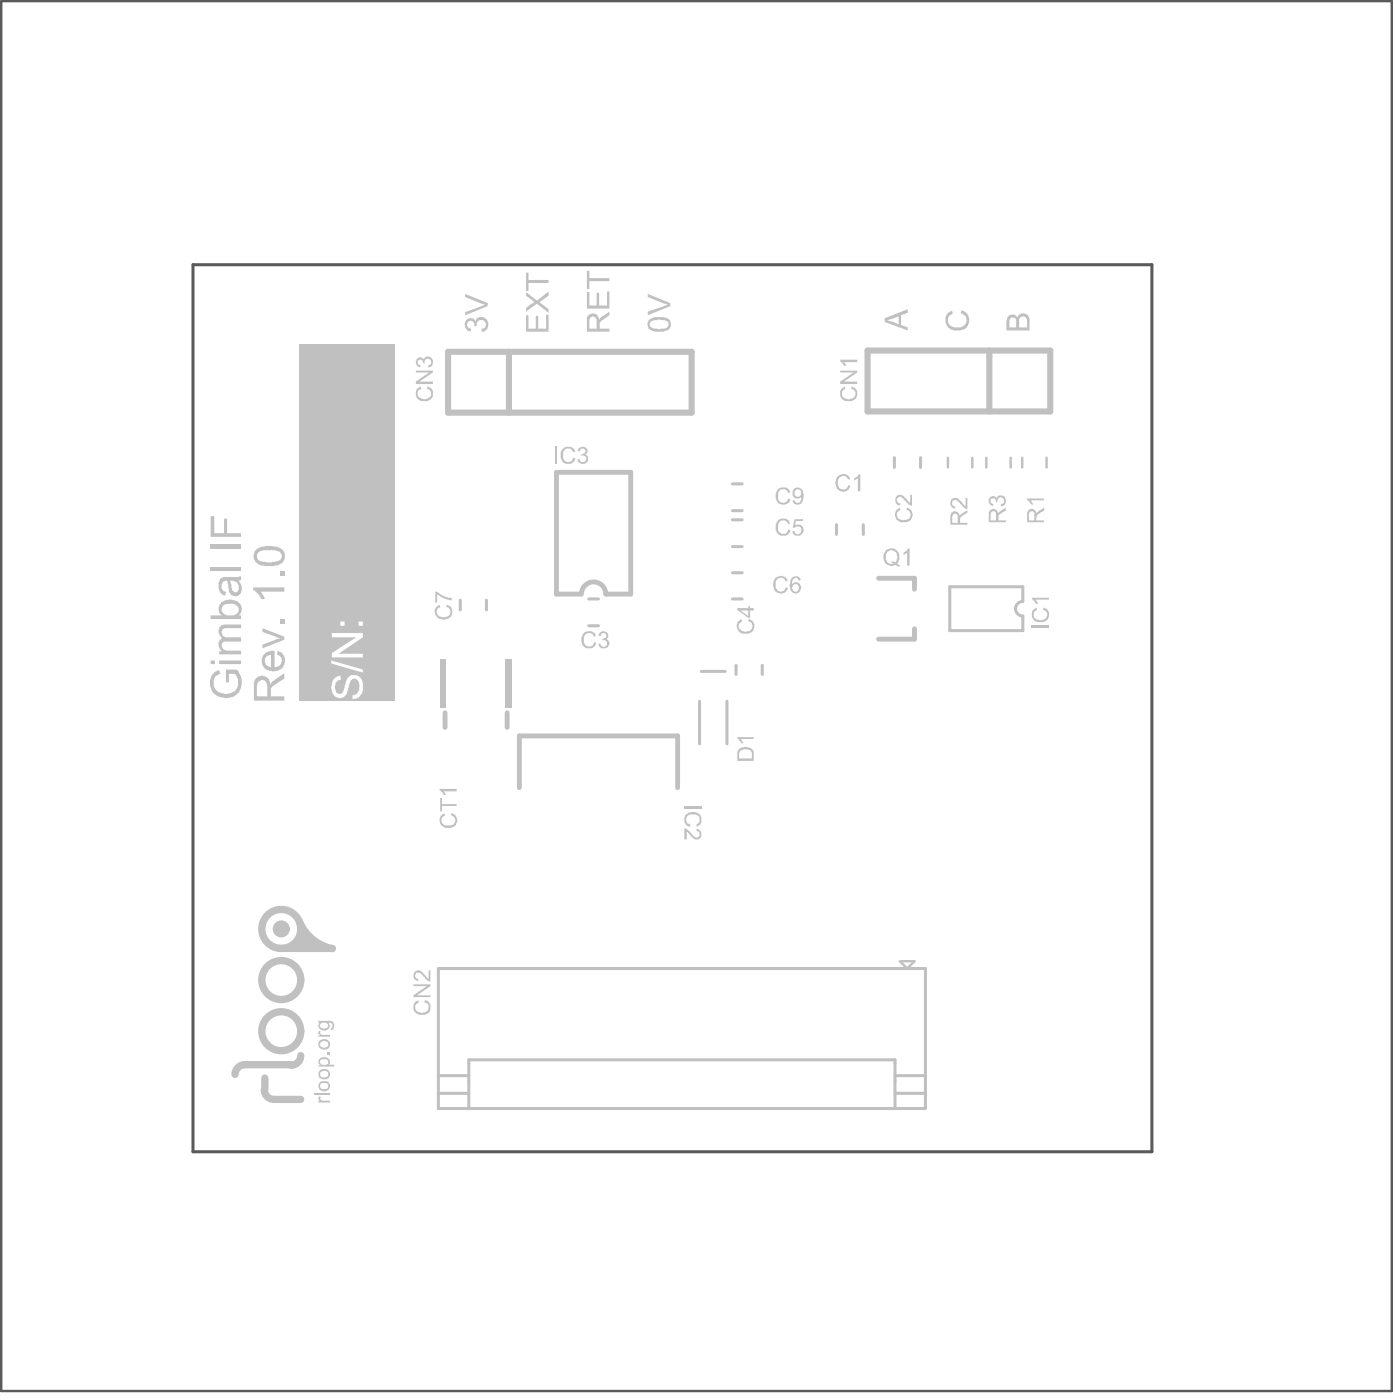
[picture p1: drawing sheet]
<svg xmlns="http://www.w3.org/2000/svg" width="97mm" height="97mm" viewBox="0 0 97 97" stroke-linecap="round" stroke-linejoin="round" font-family="sans-serif">
<path d="M13.4 18.3h66.4v61.5h-66.4z" fill="none" stroke="#5a5a5a" stroke-width=".21"/>
<path d="M.1 .1h96.3v96.3h-96.3z" fill="none" stroke="#5a5a5a" stroke-width=".17"/>
<path d="M17 73.8h3.2M18.4 74.7v.8M19 76.2h1.8M19.4 65.7h3.6M19.5 64.2v.4M21.1 64.9l.5 .6h.2l-.2-.2h-.8" fill="none" stroke="#c0c0c0" stroke-width=".51"/>
<g fill="none" stroke="#c0c0c0" stroke-width=".21">
<path d="M50.8 39.7h.6M50.8 37.9h.6M50.8 33.5h.6M50.8 35.4h.6M50.8 36h.6M58 36.4v.6M59.8 36.4v.6M62 31.7v.7M63.8 31.7v.7M31.9 41.6v.7M33.7 41.6v.7M40.8 41.5h.7"/>
<path d="M40.8 43.4h.7M48.5 48.6v2.9M48.6 46.5h1.6M50.4 48.6v2.9M50.8 41.5h.6M51 46.1v.6M52.8 46.1v.6M70.9 41.7v-1h-5.1v3h5.1v-1M30.4 67.1h33.7v9.7h-33.7zM30.4 75.8h2.1M30.4 74.5h2.1M32.5 76.8v-3.4h29.5v3.4"/>
<path d="M62 75.8h2.1M62 74.5h2.1"/>
</g>
<path d="M31 24.4h16.9v4.2h-16.9zM35.3 24.4v4.2M60.1 24.3h12.7v4.2h-12.7zM68.6 24.3v4.2M35.3 45.7v3.4" fill="none" stroke="#c0c0c0" stroke-width=".42"/>
<path d="M30.8 49.4v1M35.1 49.4v1M36 54.6v-3.6h11v3.6M40.2 41.2h-1.6v-8.5h5.1v8.5h-1.7M60.9 40.1h2.5v.7M63.4 43.6v.7h-2.5" fill="none" stroke="#c0c0c0" stroke-width=".34"/>
<path d="M65.7 31.7v.7M67.4 31.7v.7M68.3 31.7v.7M70 31.7v.7M70.8 31.7v.7M72.5 31.7v.7M62.4 66.6l.5 .5 .5-.5h-.9" fill="none" stroke="#c0c0c0" stroke-width=".17"/>
<path d="M30.7 45.7v3.4" fill="none" stroke="#c0c0c0" stroke-width=".38"/>
<g fill="#c0c0c0">
<path d="M38.5 31h.1v1.1h-.1z"/>
<path d="M39 31.1a.52 .52 0 0 1 .9 .2h-.2a.38 .38 0 0 0-.5-.2 .38 .38 0 0 0-.2 .6 .36 .36 0 0 0 .4 .3 .36 .36 0 0 0 .3-.3l.2 .1a.53 .53 0 0 1-.7 .3 .53 .53 0 0 1-.3-.7z"/>
<path d="M40.1 31.1a.32 .32 0 0 1 .5-.1 .32 .32 0 0 1-.1 .5 .36 .36 0 0 1 .1 .6 .36 .36 0 0 1-.6-.2l.2-.1a.22 .22 0 0 0 .2 .2 .22 .22 0 0 0 .2-.3 .22 .22 0 0 0-.3-.1v-.1a.2 .2 0 0 0 .2-.2 .2 .2 0 0 0-.1-.2 .2 .2 0 0 0-.2 .2h-.2z"/>
<path d="M62.1 35.3l.3-.1v.1a.38 .38 0 0 0-.2 .6 .38 .38 0 0 0 .5 .1 .34 .34 0 0 0 .4-.3 .34 .34 0 0 0-.3-.4l.1-.1a.55 .55 0 0 1 .3 .7 .55 .55 0 0 1-.8 .3 .56 .56 0 0 1-.3-.9z"/>
<path d="M62.1 34.4a.53 .53 0 0 1 .8 .3l.2 .1v-.5h.1v.8l-.3-.2a.72 .72 0 0 0-.6-.5 .24 .24 0 0 0-.2 .3 .24 .24 0 0 0 .3 .2v.1a.38 .38 0 0 1-.3-.6z"/>
<path d="M22.1 76h.1v.2l.7 .1v.1h-.8v-.1h.1l-.1-.1z"/>
<path d="M21.8 75.8h1.1v.1h-1.1z"/>
<path d="M22.7 72.9h.2v.2h-.2z"/>
<path d="M22.1 71.4l.1 .1v.1l.1 .1h.6v.1h-.8l.1-.1a.17 .17 0 0 1-.2-.1 .17 .17 0 0 1 .1-.2z"/>
<path d="M28.8 69.4l.2-.1v.2a.38 .38 0 0 0-.2 .5 .38 .38 0 0 0 .6 .2 .34 .34 0 0 0 .3-.4 .34 .34 0 0 0-.3-.3v-.2a.54 .54 0 0 1 .4 .7 .54 .54 0 0 1-.7 .3 .52 .52 0 0 1-.5-.4 .52 .52 0 0 1 .2-.5z"/>
<path d="M28.6 68.2h1.2v.1l-.9 .7h.9v.1h-1.2v-.1l1-.7h-1z"/>
<path d="M28.7 67.3a.58 .58 0 0 1 .8 .3l.2 .2v-.6h.1v.8h-.2l-.2-.3a.52 .52 0 0 0-.5-.3l-.1 .3 .2 .1v.2a.42 .42 0 0 1-.3-.7z"/>
<path d="M32.4 22.1h.4l.1 .2a.47 .47 0 0 1 .7-.3 .47 .47 0 0 1 .2 .6v.2l-.3 .2h-.1v-.2a.32 .32 0 0 0 .3-.4 .32 .32 0 0 0-.4-.3 .32 .32 0 0 0-.3 .4v.1h-.1a.26 .26 0 0 0-.2-.3 .26 .26 0 0 0-.3 .2 .26 .26 0 0 0 .3 .3l-.1 .2a.52 .52 0 0 1-.4-.4 .52 .52 0 0 1 .2-.5z"/>
<path d="M32.2 20.4l1.6 .6v.2l-1.6 .6v-.2l1.4-.5-1.4-.5z"/>
<path d="M66 34.5a.67 .67 0 0 1 .8 .5l.1 .1v-.6h.1v.8l-.2-.1-.2-.2a.45 .45 0 0 0-.6-.3v.3l.2 .1v.2a.41 .41 0 0 1-.3-.3 .41 .41 0 0 1 .1-.5z"/>
<path d="M65.7 21.7l.3-.1v.2a.49 .49 0 0 0-.3 .6 .49 .49 0 0 0 .6 .3 .5 .5 0 0 0 .7-.4 .5 .5 0 0 0-.4-.6v-.2a.72 .72 0 0 1 .5 .9 .72 .72 0 0 1-.9 .5 .74 .74 0 0 1-.6-.4 .74 .74 0 0 1 .1-.8z"/>
<path d="M28.9 27l.3-.2v.2a.37 .37 0 0 0-.3 .4 .37 .37 0 0 0 .5 .3 .38 .38 0 0 0 .4-.3 .38 .38 0 0 0-.1-.4h-.1v-.2a.54 .54 0 0 1 .4 .7 .54 .54 0 0 1-.8 .3 .57 .57 0 0 1-.3-.8z"/>
<path d="M28.8 25.7h1.2v.1l-.9 .6h.9v.2h-1.2v-.2l.9-.6h-.9z"/>
<path d="M28.9 24.9a.29 .29 0 0 1 .5 0 .35 .35 0 0 1 .4-.2 .35 .35 0 0 1 .2 .5l-.3 .3v-.2a.21 .21 0 0 0 .2-.1 .21 .21 0 0 0-.1-.3 .21 .21 0 0 0-.3 0 .21 .21 0 0 0-.1 .3h-.1a.19 .19 0 0 0-.1-.3 .19 .19 0 0 0-.2 .2 .19 .19 0 0 0 .2 .2l-.1 .1a.36 .36 0 0 1-.2-.5z"/>
<path d="M30.3 42l.2-.1v.2a.4 .4 0 0 0-.2 .5 .4 .4 0 0 0 .5 .2 .36 .36 0 0 0 .4-.4 .36 .36 0 0 0-.3-.3l.1-.2a.54 .54 0 0 1 .3 .7 .54 .54 0 0 1-.7 .3 .53 .53 0 0 1-.4-.4 .53 .53 0 0 1 .1-.5z"/>
<path d="M30.2 41l.6 .3 .5 .1v.2l-.5-.1-.5-.3v.6h-.1z"/>
<path d="M40.4 44a.53 .53 0 0 1 .9 .1h-.2a.36 .36 0 0 0-.4-.2 .36 .36 0 0 0-.2 .5 .36 .36 0 0 0 .3 .4 .36 .36 0 0 0 .4-.3h.1a.53 .53 0 0 1-.7 .4 .53 .53 0 0 1-.3-.7z"/>
<path d="M41.6 43.8a.31 .31 0 0 1 .5 0 .31 .31 0 0 1-.1 .5 .36 .36 0 0 1 0 .6 .36 .36 0 0 1-.5-.2l.1-.1a.24 .24 0 0 0 .3 .2 .24 .24 0 0 0 .2-.3 .24 .24 0 0 0-.4-.1l.1-.2a.2 .2 0 0 0 .2-.1 .2 .2 0 0 0-.1-.2 .2 .2 0 0 0-.3 .1h-.1z"/>
<path d="M51.1 51.1h1.1v.1h-.9l.2 .3h-.2z"/>
<path d="M62.6 38.3l.4-.3v1.2h-.1v-.9l-.3 .2z"/>
<path d="M53.9 34a.52 .52 0 0 1 .9 .1l-.2 .1a.38 .38 0 0 0-.5-.2 .38 .38 0 0 0-.2 .5 .36 .36 0 0 0 .4 .3 .36 .36 0 0 0 .3-.3l.2 .1a.53 .53 0 0 1-.8 .3 .53 .53 0 0 1-.2-.7z"/>
<path d="M71.2 34.5h1.1v.2h-.9l.2 .2-.1 .1z"/>
<path d="M68.6 34.4h.3l.2 .1a.35 .35 0 0 1 .4-.1 .35 .35 0 0 1 .2 .4l-.3 .3v-.2a.22 .22 0 0 0 .2-.2 .22 .22 0 0 0-.3-.2 .22 .22 0 0 0-.2 .3h-.1a.2 .2 0 0 0-.1-.3 .2 .2 0 0 0-.3 .2 .2 .2 0 0 0 .2 .2v.2a.35 .35 0 0 1-.3-.3 .35 .35 0 0 1 .1-.4z"/>
<path d="M30.6 56.4h.2v.1a.38 .38 0 0 0-.1 .5 .38 .38 0 0 0 .5 .2 .36 .36 0 0 0 .4-.3 .36 .36 0 0 0-.3-.4v-.1a.53 .53 0 0 1 .4 .6 .53 .53 0 0 1-.7 .4 .53 .53 0 0 1-.5-.4 .53 .53 0 0 1 .1-.6z"/>
<path d="M30.5 55.3h.1v.4h1v.1h-1v.4h-.1z"/>
<path d="M30.5 54.7h1.1v.1h-.8l.1 .3h-.1z"/>
<path d="M47.4 55.9h1.2v.2h-1.2z"/>
<path d="M47.5 56.5v-.1a.61 .61 0 0 1 .7-.1 .61 .61 0 0 1 .4 .6l-.1 .3-.2 .1v-.2a.39 .39 0 0 0 .1-.5 .39 .39 0 0 0-.5-.2 .36 .36 0 0 0-.4 .4 .36 .36 0 0 0 .3 .4v.1a.52 .52 0 0 1-.3-.8z"/>
<path d="M47.4 57.4h.1l.3 .3a.43 .43 0 0 0 .6 .3l.1-.3-.2-.1v-.1a.37 .37 0 0 1 .3 .5 .37 .37 0 0 1-.7 0l-.3-.4v.6h-.2z"/>
<path d="M40.7 20.2h.1v1h.5v-.9h.2v.9h.6v-1h.1v1.2h-1.5z"/>
<path d="M40.7 18.8h.1v.5h1.4v.2h-1.4v.5h-.1z"/>
<path d="M44.9 20.4l1.5 .6v.2l-1.5 .6v-.2l1.4-.5-1.4-.5z"/>
<path d="M51.1 43.1l.3-.2v.2a.38 .38 0 0 0-.2 .5 .38 .38 0 0 0 .6 .1 .34 .34 0 0 0 .3-.3 .34 .34 0 0 0-.3-.3l.1-.2a.55 .55 0 0 1 .3 .8 .55 .55 0 0 1-.8 .2 .58 .58 0 0 1-.3-.8z"/>
<path d="M53.7 40a.58 .58 0 0 1 .9 .2l-.2 .1a.38 .38 0 0 0-.5-.2 .38 .38 0 0 0-.2 .5 .36 .36 0 0 0 .4 .4 .36 .36 0 0 0 .4-.3h.1a.53 .53 0 0 1-.7 .4 .53 .53 0 0 1-.3-.6z"/>
<path d="M58.1 32.9h.1a.47 .47 0 0 1 .7 .3h-.1a.39 .39 0 0 0-.6-.2 .39 .39 0 0 0-.1 .6 .34 .34 0 0 0 .3 .3 .34 .34 0 0 0 .4-.3l.1 .1a.54 .54 0 0 1-.7 .3 .54 .54 0 0 1-.3-.7z"/>
<path d="M59.5 32.9h.1v1.1h-.2v-.9l-.2 .2v-.1z"/>
<path d="M53.8 36.1a.53 .53 0 0 1 1 .2h-.2a.37 .37 0 0 0-.5-.2 .37 .37 0 0 0-.2 .5 .36 .36 0 0 0 .3 .4 .36 .36 0 0 0 .4-.3h.2a.53 .53 0 0 1-.7 .4 .53 .53 0 0 1-.4-.7z"/>
<path d="M55.1 36h.5v.1h-.5v.3a.4 .4 0 0 1 .5 .2 .4 .4 0 0 1-.2 .5 .4 .4 0 0 1-.5-.3h.2a.25 .25 0 0 0 .3 .2 .25 .25 0 0 0 .1-.4l-.1-.1-.5 .1z"/>
<path d="M71.5 43.4h1.2v.1h-1.2z"/>
<path d="M71.6 42.3l.2-.2v.2a.38 .38 0 0 0-.2 .4 .38 .38 0 0 0 .5 .3 .37 .37 0 0 0 .5-.3 .37 .37 0 0 0-.3-.4v-.2a.54 .54 0 0 1 .4 .7 .54 .54 0 0 1-.8 .3 .52 .52 0 0 1-.4-.7z"/>
<path d="M71.5 41.4h1.2v.1h-.9l.1 .3h-.1z"/>
<path d="M58.3 26.9l.3-.1v.2a.38 .38 0 0 0-.3 .4 .38 .38 0 0 0 .5 .3 .37 .37 0 0 0 .4-.3 .37 .37 0 0 0-.2-.4v-.2a.55 .55 0 0 1 .3 .8 .55 .55 0 0 1-.8 .2 .52 .52 0 0 1-.2-.9z"/>
<path d="M58.2 25.7h1.2v.1l-.9 .6h.9v.2h-1.2v-.2l.9-.6h-.9z"/>
<path d="M58.2 24.9h1.2v.2h-.9l.1 .2h-.1z"/>
<path d="M18.2 43.5l1.5 .6v.2l-1.5 .6v-.2l1.2-.5-1.2-.4z"/>
<path d="M19.4 42.9h.3v.3h-.3z"/>
<path d="M17.5 40.7h2.2v.3h-1.6l.3 .5h-.3l-.3-.4-.3-.2z"/>
<path d="M19.4 39.6h.3v.3h-.3z"/>
<path d="M14.8 46.6l.4-.2 .1 .3a.69 .69 0 0 0-.5 .8 .69 .69 0 0 0 .7 .5 .8 .8 0 0 0 .9-.3 .8 .8 0 0 0-.1-1h-.4v.6h-.2v-.9h.8a1.17 1.17 0 0 1-.5 1.9 1.1 1.1 0 0 1-1.4-1.1v-.3z"/>
<path d="M15.4 43.3h1.3v.2h-1a.33 .33 0 0 0-.3 .4 .33 .33 0 0 0 .4 .3h.9v.3h-1a.33 .33 0 0 0-.3 .3 .33 .33 0 0 0 .4 .3h.9v.2h-1.5v-.2h.2a.55 .55 0 0 1 0-.9 .54 .54 0 0 1 0-.9z"/>
<path d="M22.1 75.3a.38 .38 0 0 1 .7 0 .38 .38 0 0 1-.7 0zM22.2 75.1a.28 .28 0 0 0 .1 .4 .28 .28 0 0 0 .4-.1 .25 .25 0 0 0 0-.3 .25 .25 0 0 0-.3-.1z"/>
<path d="M22.1 74.2a.42 .42 0 0 1 .6-.1 .42 .42 0 0 1 .1 .6 .42 .42 0 0 1-.6 0 .42 .42 0 0 1-.1-.5zM22.3 74.2a.27 .27 0 0 0 .1 .5 .27 .27 0 0 0 .3-.2v-.2l-.1-.1z"/>
<path d="M22.1 73.4a.38 .38 0 0 1 .6-.1 .38 .38 0 0 1 .1 .5h.4v.1h-1.1v-.1h.1l-.1-.1zM22.2 73.4a.25 .25 0 0 0 .1 .3 .25 .25 0 0 0 .3 .1 .21 .21 0 0 0 .1-.3 .21 .21 0 0 0-.3-.1z"/>
<path d="M22.1 72.1h.1a.39 .39 0 0 1 .6 .1 .39 .39 0 0 1-.2 .6 .39 .39 0 0 1-.5-.4zM22.3 72.2a.27 .27 0 0 0 .1 .4 .27 .27 0 0 0 .3-.2 .28 .28 0 0 0-.1-.3 .28 .28 0 0 0-.3 .1z"/>
<path d="M22.1 70.7h.6a.33 .33 0 0 1 .5 .3 .33 .33 0 0 1-.3 .4v-.2a.22 .22 0 0 0 .1-.2 .22 .22 0 0 0-.3-.1 .37 .37 0 0 1-.1 .5 .37 .37 0 0 1-.5-.2v-.2l.1-.1h-.1zM22.2 70.9a.24 .24 0 0 0 0 .3 .24 .24 0 0 0 .4 0 .2 .2 0 0 0 .1-.2 .2 .2 0 0 0-.3-.1z"/>
<path d="M65.9 35.6a.34 .34 0 0 1 .4-.1 .34 .34 0 0 1 .2 .3l.5-.5v.2l-.5 .4v.3h.5v.2h-1.1zM66 35.6v.6h.4v-.5l-.1-.1z"/>
<path d="M69.9 21.9a.37 .37 0 0 1 .6 .1 .45 .45 0 0 1 .6-.3 .45 .45 0 0 1 .2 .6v.6h-1.6v-.7zM70 22l-.1 .1v.6h.5v-.3a.28 .28 0 0 0-.1-.3 .28 .28 0 0 0-.3-.1zM70.7 22l-.1 .1v.6h.6v-.4a.31 .31 0 0 0-.1-.3 .31 .31 0 0 0-.4 0z"/>
<path d="M51.2 51.9l.5-.1a.51 .51 0 0 1 .5 .5v.4h-1.1v-.6zM51.3 52.1l-.1 .5h.9v-.3a.46 .46 0 0 0-.3-.4 .46 .46 0 0 0-.5 .1z"/>
<path d="M61.4 38.1a.6 .6 0 0 1 .8 .1 .6 .6 0 0 1-.1 .9l.3 .1-.1 .1-.2-.2a.61 .61 0 0 1-.8-.2 .61 .61 0 0 1 .1-.8zM61.5 38.2l-.1 .2a.45 .45 0 0 0 0 .5 .45 .45 0 0 0 .5 .2l-.1-.1v-.1h.3a.45 .45 0 0 0 0-.6 .45 .45 0 0 0-.6-.1z"/>
<path d="M55 33.9a.44 .44 0 0 1 .5 0 .44 .44 0 0 1 .2 .5 .51 .51 0 0 1-.6 .6l-.2-.2v-.1h.2a.26 .26 0 0 0 .3 .1 .26 .26 0 0 0 .1-.3v-.1a.37 .37 0 0 1-.5 0 .37 .37 0 0 1 0-.5zM55 34.2a.25 .25 0 0 0 .5 0 .25 .25 0 0 0-.5 0z"/>
<path d="M71.2 35.4a.33 .33 0 0 1 .4-.1 .33 .33 0 0 1 .2 .3l.5-.4v.2l-.3 .2-.2 .3v.2h.5v.1h-1.1zM71.3 35.5v.6h.4v-.6l-.1-.1z"/>
<path d="M68.6 35.4a.33 .33 0 0 1 .3-.1 .33 .33 0 0 1 .2 .3l.6-.4v.2l-.5 .3v.4h.5v.1h-1.2zM68.7 35.5l-.1 .6h.4v-.6l-.1-.1z"/>
<path d="M40.8 21.8a.47 .47 0 0 1 .7 .4l.1-.2 .6-.4v.2l-.6 .6v.4h.6v.2h-1.5v-1zM40.9 22l-.1 .8h.5v-.4a.3 .3 0 0 0-.1-.4 .3 .3 0 0 0-.3 0z"/>
<path d="M45 22.1l.3-.1h.4a.55 .55 0 0 1 .7 .2 .55 .55 0 0 1-.1 .7l-.3 .1h-.4a.81 .81 0 0 1-.7-.4l-.1-.2zM45.1 22.3a.36 .36 0 0 0 0 .4 .36 .36 0 0 0 .5 .1h.1a.37 .37 0 0 0 .5-.1 .37 .37 0 0 0 0-.4l-.5-.2z"/>
<path d="M51.1 42.1h.7v-.1h.2v.1h.2v.2h-.2v.5h-.2l-.7-.5zM51.3 42.3l.5 .4v-.4z"/>
<path d="M54.9 40a.36 .36 0 0 1 .6 .2h-.2a.25 .25 0 0 0-.3-.1 .25 .25 0 0 0-.1 .3v.1a.37 .37 0 0 1 .6 0 .37 .37 0 0 1-.2 .6 .49 .49 0 0 1-.5-.2 .49 .49 0 0 1 0-.5zM54.9 40.7a.26 .26 0 0 0 .5 0 .26 .26 0 0 0-.5 0z"/>
<path d="M61.3 22.1l1.6-.7v.3l-.5 .1v.7l.5 .2v.2l-1.6-.6zM61.5 22.2l.8 .3v-.6z"/>
<path d="M17.6 47.1a.59 .59 0 0 1 .7-.2 .59 .59 0 0 1 .4 .6l.2-.3 .8-.5v.3l-.5 .3a.62 .62 0 0 0-.4 .6v.4h.9v.3h-2.1zM17.9 47.2l-.1 .3v.8h.7v-.6a.39 .39 0 0 0-.1-.5 .39 .39 0 0 0-.4 0z"/>
<path d="M18.4 45.3l.6-.2v1.1a.43 .43 0 0 0 .5-.3 .43 .43 0 0 0-.3-.5v-.3a.74 .74 0 0 1 .5 .9 .74 .74 0 0 1-1 .5 .72 .72 0 0 1-.3-1.2zM18.4 45.5a.47 .47 0 0 0 .4 .7v-.8z"/>
<path d="M17.8 38l.3-.1 .5-.1a1.1 1.1 0 0 1 1.1 .5 .73 .73 0 0 1-.8 .9h-.3a.87 .87 0 0 1-1.1-.7l.1-.3zM18 38.2a.4 .4 0 0 0-.2 .5 .4 .4 0 0 0 .5 .2l.4 .1a.78 .78 0 0 0 .8-.4 .48 .48 0 0 0-.6-.5z"/>
<path d="M14.6 45.8h.3v.2h-.3zM15.2 45.8h1.5v.2h-1.5z"/>
<path d="M15.3 41.8l.4-.2a.78 .78 0 0 1 1 .7l-.2 .3h.2v.3h-2.1v-.3h.8a.61 .61 0 0 1-.1-.8zM15.5 41.9a.42 .42 0 0 0-.1 .5 .42 .42 0 0 0 .4 .2 .47 .47 0 0 0 .6 0 .47 .47 0 0 0 .1-.6 .87 .87 0 0 0-1-.1z"/>
<path d="M15.4 40h1.1l.2-.1v.3l-.1 .1a.65 .65 0 0 1-.3 1 .72 .72 0 0 1-.5-.8 .23 .23 0 0 0-.2-.3 .41 .41 0 0 0-.2 .4 .41 .41 0 0 0 .3 .4l-.1 .3a.72 .72 0 0 1-.2-1.3zM15.9 40.2l.1 .3a.4 .4 0 0 0 .4 .5 .48 .48 0 0 0 .1-.5 .48 .48 0 0 0-.6-.3z"/>
</g>
<path d="M14.6 39.4h2.1" fill="none" stroke="#c0c0c0" stroke-width=".25"/>
<path d="M14.6 37.9h2.1" fill="none" stroke="#c0c0c0" stroke-width=".3"/>
<g fill="#c0c0c0">
<path d="M14.6 35.8h.2v1.1h.7v-1h.2v1h1v.3h-2.1z"/>
<path d="M36.4 21.8h.2v1h.5v-.9h.2v.9h.5v-1h.2v1.2h-1.6z"/>
<path d="M36.4 20.2l.8 .6 .8-.6v.3l-.6 .5 .6 .4v.3l-.8-.7-.8 .6v-.3l.6-.4-.6-.4z"/>
<path d="M36.4 18.9h.2v.5h1.4v.2h-1.4v.6h-.2z"/>
</g>
<path d="M20.7 23.8h6.6v24.8h-6.6z" fill-rule="evenodd" fill="#c0c0c0"/>
<g fill="#fff">
<path d="M23.3 46.9l.3-.1v.3a.56 .56 0 0 0-.4 .4 .56 .56 0 0 0 .3 .6 .45 .45 0 0 0 .4-.6 .85 .85 0 0 1 .6-.7 .74 .74 0 0 1 .6 1 .72 .72 0 0 1-.7 .7v-.3a.63 .63 0 0 0 .5-.5 .63 .63 0 0 0-.3-.7 .52 .52 0 0 0-.4 .6 .72 .72 0 0 1-.8 .7 .87 .87 0 0 1-.1-1.4z"/>
<path d="M22.9 45.8l2.2 .6v.2l-2.2-.6z"/>
<path d="M23 43.9h2.1v.3l-1.6 1.1h1.6v.3h-2.1v-.3l1.7-1.1h-1.7z"/>
<path d="M23.6 43.1h.3v.3h-.3zM24.8 43.1h.3v.3h-.3z"/>
</g>
<g fill="none" stroke="#c0c0c0" stroke-width=".51">
<path d="M17 73.8a.67 .67 0 0 0-.7 .7M18.3 75.5a.67 .67 0 0 0 .7 .7M20.8 63.9a3.2 3.2 0 0 0 2.2 1.8M20.8 73.1a.68 .68 0 0 1-.6 .7"/>
<circle cx="19.5" cy="71.5" r="1.35"/>
<circle cx="19.5" cy="64.4" r="1.35"/>
<circle cx="19.5" cy="67.9" r="1.35"/>
<circle cx="19.5" cy="64.4" r=".34"/>
</g>
<path d="M70.9 41.7a.51 .51 0 0 0-.5 .5 .51 .51 0 0 0 .5 .5" fill="none" stroke="#c0c0c0" stroke-width=".21"/>
<path d="M40.3 41.2a.84 .84 0 0 1 .8-.9 .84 .84 0 0 1 .9 .9" fill="none" stroke="#c0c0c0" stroke-width=".34"/>
</svg>
